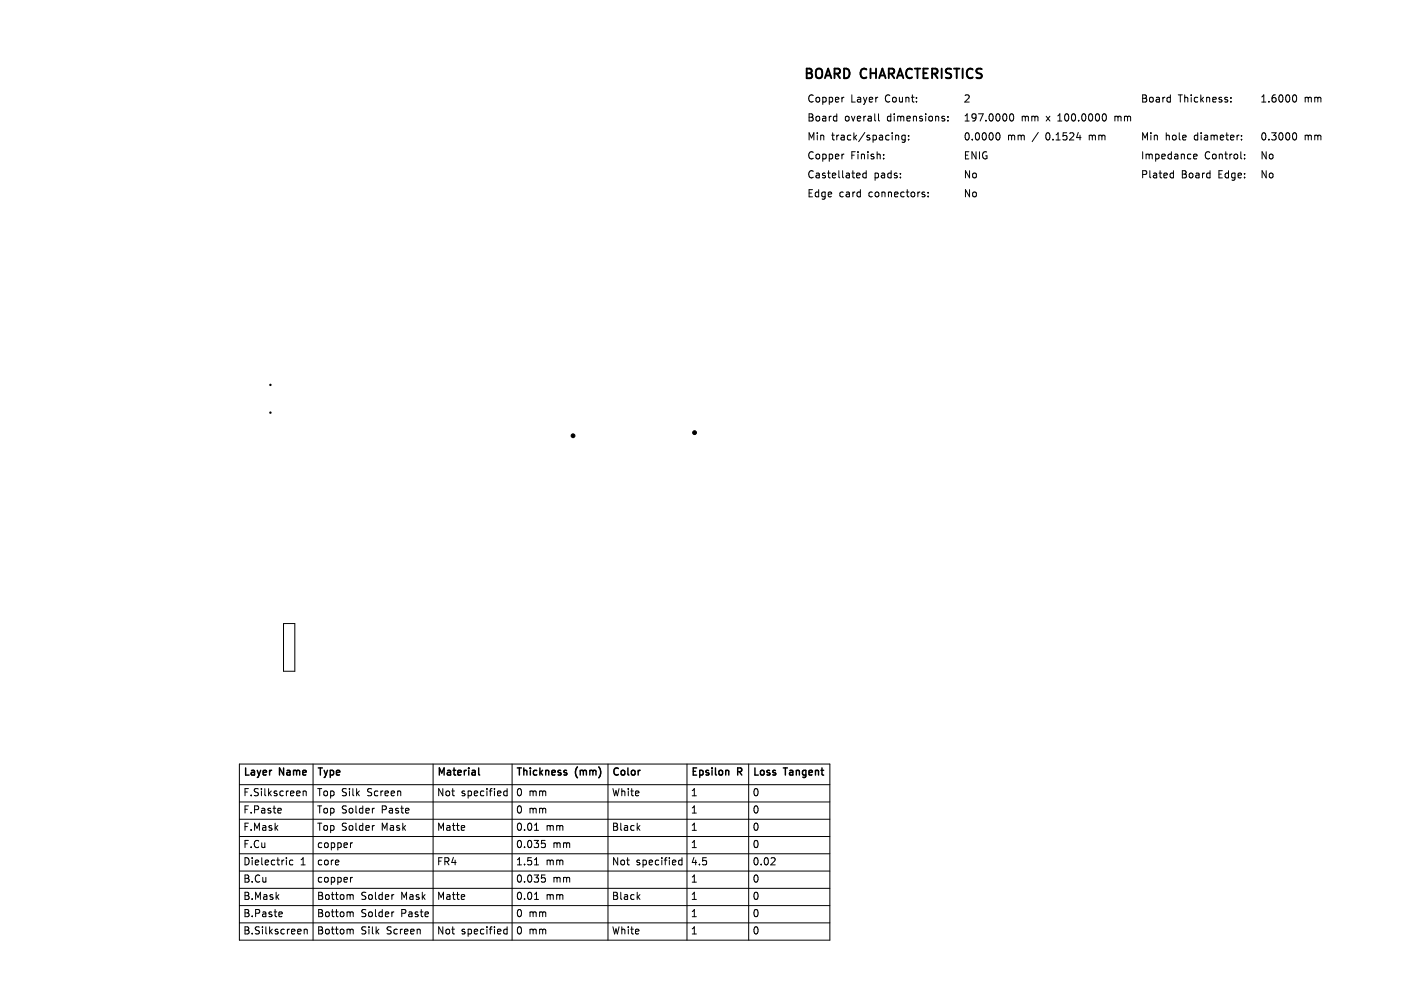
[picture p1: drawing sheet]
<svg xmlns="http://www.w3.org/2000/svg" width="297mm" height="210mm" viewBox="0 0 297 210" stroke-linecap="round" stroke-linejoin="round" font-family="sans-serif">
<defs><g id="words">
<g font-size="2.8">
<text x="167.7" y="17.5">BOARD</text>
<text x="179.9" y="17.5">CHARACTERISTICS</text>
</g>
<g font-size="2.1">
<text x="168.5" y="21.8">Copper</text>
<text x="177.7" y="21.8">Layer</text>
<text x="185.1" y="21.8">Count:</text>
<text x="201.2" y="21.8">2</text>
<text x="238.2" y="21.8">Board</text>
<text x="246.1" y="21.8">Thickness:</text>
<text x="263.1" y="21.8">1.6000</text>
<text x="272.4" y="21.8">mm</text>
<text x="168.5" y="25.8">Board</text>
<text x="168.5" y="29.8">Min</text>
<text x="173.7" y="29.8">track/spacing:</text>
<text x="176.4" y="25.8">overall</text>
<text x="185.5" y="25.8">dimensions:</text>
<text x="201.2" y="29.8">0.0000</text>
<text x="201.2" y="25.8">197.0000</text>
<text x="210.5" y="29.8">mm</text>
<text x="213.3" y="25.8">mm</text>
<text x="215.9" y="29.8">/</text>
<text x="218.8" y="25.8">x</text>
<text x="218.9" y="29.8">0.1524</text>
<text x="221.4" y="25.8">100.0000</text>
<text x="228.2" y="29.8">mm</text>
<text x="233.6" y="25.8">mm</text>
<text x="238.2" y="29.8">Min</text>
<text x="243.4" y="29.8">hole</text>
<text x="249.6" y="29.8">diameter:</text>
<text x="263.1" y="29.8">0.3000</text>
<text x="272.4" y="29.8">mm</text>
<text x="168.5" y="33.7">Copper</text>
<text x="177.7" y="33.7">Finish:</text>
<text x="201.2" y="33.7">ENIG</text>
<text x="238.2" y="33.7">Impedance</text>
<text x="251.6" y="33.7">Control:</text>
<text x="263.1" y="33.7">No</text>
<text x="168.5" y="41.6">Edge</text>
<text x="168.5" y="37.7">Castellated</text>
<text x="175.3" y="41.6">card</text>
<text x="181.7" y="41.6">connectors:</text>
<text x="182.6" y="37.7">pads:</text>
<text x="201.2" y="37.7">No</text>
<text x="201.2" y="41.6">No</text>
<text x="238.2" y="37.7">Plated</text>
<text x="246.8" y="37.7">Board</text>
<text x="254.7" y="37.7">Edge:</text>
<text x="263.1" y="37.7">No</text>
<text x="50.7" y="166.4">F.Silkscreen</text>
<text x="50.7" y="162.7">Layer</text>
<text x="58.4" y="162.7">Name</text>
<text x="66.1" y="166.4">Top Silk</text>
<text x="66.1" y="162.7">Type</text>
<text x="76.4" y="166.4">Screen</text>
<text x="91.2" y="162.7">Material</text>
<text x="91.2" y="166.4">Not</text>
<text x="96.1" y="166.4">specified</text>
<text x="107.7" y="162.7">Thickness</text>
<text x="107.7" y="166.4">0 mm</text>
<text x="120.2" y="162.7">(mm)</text>
<text x="127.7" y="166.4">White</text>
<text x="127.7" y="162.7">Color</text>
<text x="144.2" y="166.4">1</text>
<text x="144.2" y="162.7">Epsilon</text>
<text x="154.1" y="162.7">R</text>
<text x="157.1" y="162.7">Loss</text>
<text x="157.1" y="166.4">0</text>
<text x="163.9" y="162.7">Tangent</text>
<text x="50.7" y="170">F.Paste</text>
<text x="50.7" y="173.6">F.Mask</text>
<text x="66.1" y="170">Top Solder</text>
<text x="66.1" y="173.6">Top Solder</text>
<text x="79.4" y="170">Paste</text>
<text x="79.4" y="173.6">Mask</text>
<text x="91.2" y="173.6">Matte</text>
<text x="107.7" y="173.6">0.01</text>
<text x="107.7" y="170">0 mm</text>
<text x="113.9" y="173.6">mm</text>
<text x="127.7" y="173.6">Black</text>
<text x="144.2" y="170">1</text>
<text x="144.2" y="173.6">1</text>
<text x="157.1" y="170">0</text>
<text x="157.1" y="173.6">0</text>
<text x="50.7" y="177.2">F.Cu</text>
<text x="66.1" y="177.2">copper</text>
<text x="107.7" y="177.2">0.035</text>
<text x="115.3" y="177.2">mm</text>
<text x="144.2" y="177.2">1</text>
<text x="157.1" y="177.2">0</text>
<text x="50.7" y="184.4">B.Cu</text>
<text x="50.7" y="180.8">Dielectric</text>
<text x="62.5" y="180.8">1</text>
<text x="66.1" y="180.8">core</text>
<text x="66.1" y="184.4">copper</text>
<text x="91.2" y="180.8">FR4</text>
<text x="107.7" y="184.4">0.035</text>
<text x="107.7" y="180.8">1.51</text>
<text x="113.9" y="180.8">mm</text>
<text x="115.3" y="184.4">mm</text>
<text x="127.7" y="180.8">Not</text>
<text x="132.7" y="180.8">specified</text>
<text x="144.2" y="180.8">4.5</text>
<text x="144.2" y="184.4">1</text>
<text x="157.1" y="180.8">0.02</text>
<text x="157.1" y="184.4">0</text>
<text x="50.7" y="188">B.Mask</text>
<text x="50.7" y="191.6">B.Paste</text>
<text x="66.1" y="188">Bottom</text>
<text x="66.1" y="191.6">Bottom</text>
<text x="75.2" y="188">Solder</text>
<text x="75.2" y="191.6">Solder</text>
<text x="83.5" y="188">Mask</text>
<text x="83.5" y="191.6">Paste</text>
<text x="91.2" y="188">Matte</text>
<text x="107.7" y="191.6">0 mm</text>
<text x="107.7" y="188">0.01</text>
<text x="113.9" y="188">mm</text>
<text x="127.7" y="188">Black</text>
<text x="144.2" y="191.6">1</text>
<text x="144.2" y="188">1</text>
<text x="157.1" y="188">0</text>
<text x="157.1" y="191.6">0</text>
<text x="50.7" y="195.2">B.Silkscreen</text>
<text x="66.1" y="195.2">Bottom</text>
<text x="75.2" y="195.2">Silk</text>
<text x="80.5" y="195.2">Screen</text>
<text x="91.2" y="195.2">Not</text>
<text x="96.1" y="195.2">specified</text>
<text x="107.7" y="195.2">0 mm</text>
<text x="127.7" y="195.2">White</text>
<text x="144.2" y="195.2">1</text>
<text x="157.1" y="195.2">0</text>
</g>
</g></defs>
<g fill="none" stroke="#000" stroke-width=".21">
<path d="M244.4 19.8v1.5M270.1 19.9l.2-.1a.8 .8 0 0 1 .5 .8 .8 .8 0 0 1-.5 .7l-.2-.1M174.6 24.3h.2M174.8 23.8v1.5M174.8 25.2l-.2 .1M176.3 20.3l-.3 .1M176.3 32.2h-.3M179.6 36.2v.3l-.7 .1M180.9 35.6v1.5M180.9 36.2l-.4-.1-.3 .3 .1 .7h.6M183.5 23.8v1.2l.2 .3M184.6 33v.2"/>
<path d="M184.6 32.2v.2M187.1 28.3h.5l.1 .9M189.1 28.3l-.5-.1-.3 .3 .2 .6h.6M189.1 28.2v1.2l-.3 .3-.4-.1M189.8 29.1v.1M189.8 28.3v.1M197.1 24.8l.2 .2-.2 .3M197.1 24.3h.2M198 25.1v.2M198 24.3v.2M208.1 27.9l.3-.2a.8 .8 0 0 1 .5 .8 .8 .8 0 0 1-.5 .7l-.3-.1M211 23.9l.2-.1a.8 .8 0 0 1 .5 .7 .8 .8 0 0 1-.5 .8l-.2-.2-.1-.4z"/>
<path d="M227.5 28.2v1M227.7 28.2l-.2 .2M230.7 23.8a.94 .94 0 0 1 0 1.5M232.9 24.3v1M233.1 24.3l-.2 .1M244.3 20.3l.1 .1M244.4 21.2l-.1 .1M244.7 36.1l.4 .1M245.1 37.1h-.4M245.1 35.6v1.5M249.3 32.7l.7-.2-.1-.3h-.4l-.2 .2 .1 .7h.5M257.1 21.2v.1"/>
<path d="M257.1 20.4v.1M259.3 29.1v.1M259.3 28.3v.1M259.9 33v.2M259.9 32.2v.2M270.1 27.9l.2-.2a.8 .8 0 0 1 .5 .8 .8 .8 0 0 1-.5 .7l-.2-.1M193 40.6l.2 .2-.2 .3M193 40.1l.1 .1M193.8 40.9v.2M193.8 40.2v.1M59.2 130.2h2.4v9.9h-2.4zM50 159.5h123.3v36.8h-123.3z"/>
<path d="M65.4 159.5v36.8M90.5 159.5v36.8M107 159.5v36.8M127 159.5v36.8M143.5 159.5v36.8M156.4 159.5v36.8M50 178.2h123.3M50 174.6h123.3M50 171h123.3M50 163.8h123.3M50 167.4h123.3M58.5 168.7l.2 .4-.7 .1"/>
<path d="M58.7 169.7h-.2M61.2 179.6l-.5-.1-.2 .3 .1 .7h.6M63.3 165.3l.2-.2 .4 .1 .1 .9M63.3 165.1v1M73.6 175.9l-.4 .3M78.2 168.7l-.4 .2M78.2 172.3l-.4 .2M83.6 165.2l.1 .9M85.3 168.8l.1 .3-.7 .1M105.9 164.6v1.5M105.9 165.2l-.4-.1-.3 .3 .1 .7h.6M111.6 173.3h.9"/>
<path d="M113.1 175.4h.7M113.3 176h.3l.3 .3-.1 .5-.5 .1M133.2 172.8l.5 .5M133.7 172.3l-.6 .6M142.4 179.6l-.4-.1-.3 .3 .2 .7h.5M142.4 179v1.5M161.8 179.1l.1 .2-.1 .4-.8 .8h.9M50 192.7h123.3M50 185.4h123.3M50 189.1h123.3M50 181.8h123.3M58.5 190.4h.4l.1 .3-.8 .2"/>
<path d="M58.9 191.3l-.4 .1M63.5 194.1l.2-.1h.4l.1 1M63.5 194v1M73.3 186.8l.5 .2v.8M73.3 190.4l.5 .2v.8M73.3 194l.5 .2v.8M73.6 183.2l-.4 .2M82.3 186.8l-.4 .1M82.3 190.4l-.4 .1M87.7 194l.1 1M89.4 190.4l.1 .3-.7 .2M105.9 193.5v1.5"/>
<path d="M105.9 194h-.4l-.3 .3 .1 .6h.6M111.6 180.5h.9M111.6 187.8h.9M113.1 182.7h.7M113.3 183.2h.3l.3 .3-.1 .5-.5 .2M133.2 187.2l.5 .6M133.7 186.8l-.6 .5"/>
</g>
<g fill="none" stroke="#000" stroke-width=".3">
<path d="M51.3 160.3v1.5M56.6 160.8h.1M59.2 160.3v1.5l-.8-1.5v1.5M66.5 160.3h.8M66.9 160.3v1.5M91.8 161.8v-1.5l.5 1.1 .5-1.1v1.5M94.8 160.3v1.3M97.9 160.3v.1M99.2 160.9l.1 .9M99.3 161.7l-.2 .1M99.3 161.2h-.2M100 160.3v1.3l.2 .2"/>
<path d="M108 160.3h.9M108.5 160.3v1.5M109.4 160.3v1.5M110.8 160.3v.1M112.8 160.3v1.5M117.8 161.1l.6 .4-.2 .3-.4-.1M118.3 160.9l-.3-.1-.2 .2M120.6 160.1l-.3 .4M125 160.1l.3 .4M129.1 160.4l-.4-.1-.3 .2M131.1 160.3v1.3M133.7 160.8l-.3 .1"/>
<path d="M145.5 160.3h-.7v1.5M148.7 160.3v.1M149.4 160.3v1.3M151.6 160.9h.5l.1 .9M154.9 160.4l-.8-.1v1.5M157.7 160.3v1.5M163.6 160.3h.9M164 160.3v1.5M171.7 160.3v1.3"/>
</g>
<g fill="none" stroke="#000" stroke-width=".4">
<path d="M169.4 14.5l-.2-.2h-.7v2M170.5 14.6a.68 .68 0 0 1 1.1 0M172.3 16.3l.7-2 .6 2M175.3 14.5l-.2-.2h-.8v2M177.3 14.6l-.5-.3h-.5v2M181 14.5l-.1-.1a.72 .72 0 0 0-1 .2M181.8 14.3v2M183 14.3v2M183.6 16.3l.7-2 .7 2M186.7 14.5l-.3-.2h-.8v2M187.3 16.3l.7-2 .7 2M190.5 14.5l-.1-.1a.72 .72 0 0 0-1 .2"/>
<path d="M191.1 14.3h1.1M191.6 14.3v2M193.8 14.3h-.9v2M195.7 14.5l-.3-.2h-.7v2M196.7 14.3v2M198.7 14.4l-.8-.1-.3 .2M199.3 14.3h1.1M199.8 14.3v2M201.1 14.3v2M203.2 14.5l-.1-.1a.72 .72 0 0 0-1 .2M205.1 14.4l-.8-.1-.3 .2"/>
</g>
<g fill="#000" stroke="#000" stroke-width=".21">
<circle cx="119.7" cy="91" r=".4"/>
<circle cx="145.1" cy="90.3" r=".4"/>
</g>
<g fill="none" stroke="#000" stroke-width=".25">
<circle cx="56.5" cy="86.1" r=".12"/>
<circle cx="56.5" cy="80.4" r=".12"/>
</g>
<use href="#words"/>
</svg>
